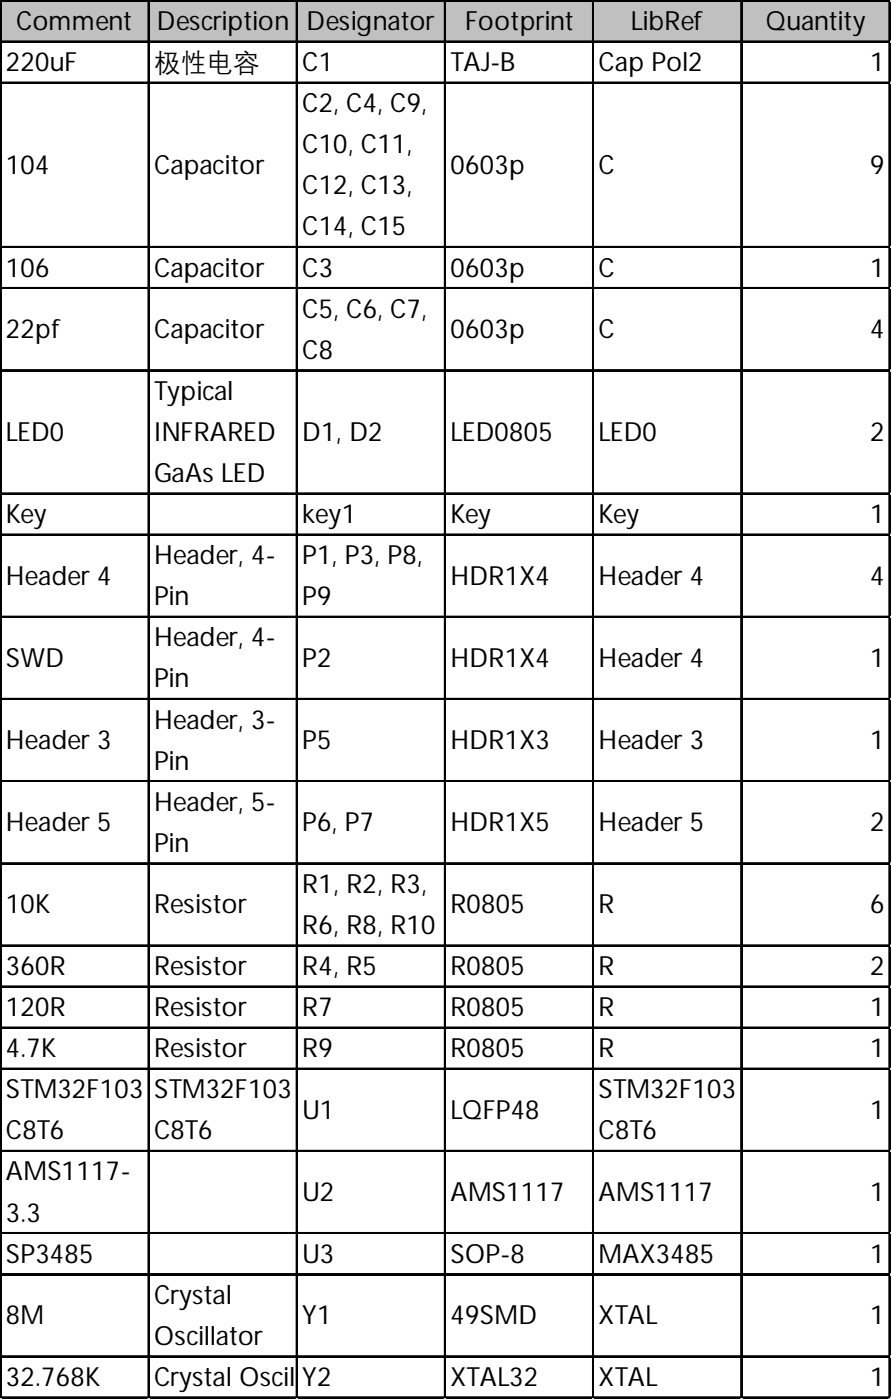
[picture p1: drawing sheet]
<svg xmlns="http://www.w3.org/2000/svg" width="93mm" height="146mm" viewBox="0 0 93 146" stroke-linecap="round" stroke-linejoin="round" font-family="sans-serif">
<defs><g id="words">
<g font-size="2.7">
<text x="1.7" y="3.1">Comment</text>
<text x="16.3" y="3.1">Description</text>
<text x="31.9" y="3.1">Designator</text>
<text x="48.4" y="3.1">Footprint</text>
<text x="65.6" y="3.1">LibRef</text>
<text x="79.7" y="3.1">Quantity</text>
<text x=".6" y="7.4">220uF</text>
<text x="16" y="7.4">极性电容</text>
<text x="31.4" y="7.4">C1</text>
<text x="31.4" y="11.7">C2, C4, C9,</text>
<text x="46.8" y="7.4">TAJ-B</text>
<text x="62.3" y="7.4">Cap Pol2</text>
<text x="90.5" y="7.4">1</text>
<text x="31.4" y="16">C10, C11,</text>
<text x=".6" y="18.1">104</text>
<text x="16" y="18.1">Capacitor</text>
<text x="31.4" y="20.2">C12, C13,</text>
<text x="46.8" y="18.1">0603p</text>
<text x="62.3" y="18.1">C</text>
<text x="90.5" y="18.1">9</text>
<text x=".6" y="28.8">106</text>
<text x="16" y="28.8">Capacitor</text>
<text x="31.4" y="24.5">C14, C15</text>
<text x="31.4" y="28.8">C3</text>
<text x="46.8" y="28.8">0603p</text>
<text x="62.3" y="28.8">C</text>
<text x="90.5" y="28.8">1</text>
<text x=".6" y="35.2">22pf</text>
<text x="16" y="35.2">Capacitor</text>
<text x="31.4" y="33.1">C5, C6, C7,</text>
<text x="46.8" y="35.2">0603p</text>
<text x="62.3" y="35.2">C</text>
<text x="90.5" y="35.2">4</text>
<text x="16" y="41.6">Typical</text>
<text x="31.4" y="37.3">C8</text>
<text x=".6" y="45.9">LED0</text>
<text x="16" y="45.9">INFRARED</text>
<text x="31.4" y="45.9">D1, D2</text>
<text x="46.8" y="45.9">LED0805</text>
<text x="62.3" y="45.9">LED0</text>
<text x="90.5" y="45.9">2</text>
<text x="16" y="50.2">GaAs LED</text>
<text x=".6" y="54.4">Key</text>
<text x="16" y="58.7">Header, 4-</text>
<text x="31.4" y="54.4">key1</text>
<text x="31.4" y="58.7">P1, P3, P8,</text>
<text x="46.8" y="54.4">Key</text>
<text x="62.3" y="54.4">Key</text>
<text x="90.5" y="54.4">1</text>
<text x=".6" y="60.9">Header 4</text>
<text x="16" y="63">Pin</text>
<text x="31.4" y="63">P9</text>
<text x="46.8" y="60.9">HDR1X4</text>
<text x="62.3" y="60.9">Header 4</text>
<text x="90.5" y="60.9">4</text>
<text x=".6" y="69.4">SWD</text>
<text x="16" y="67.3">Header, 4-</text>
<text x="16" y="71.5">Pin</text>
<text x="31.4" y="69.4">P2</text>
<text x="46.8" y="69.4">HDR1X4</text>
<text x="62.3" y="69.4">Header 4</text>
<text x="90.5" y="69.4">1</text>
<text x=".6" y="78">Header 3</text>
<text x="16" y="75.8">Header, 3-</text>
<text x="31.4" y="78">P5</text>
<text x="46.8" y="78">HDR1X3</text>
<text x="62.3" y="78">Header 3</text>
<text x="90.5" y="78">1</text>
<text x="16" y="80.1">Pin</text>
<text x=".6" y="86.5">Header 5</text>
<text x="16" y="84.4">Header, 5-</text>
<text x="16" y="88.6">Pin</text>
<text x="31.4" y="86.5">P6, P7</text>
<text x="46.8" y="86.5">HDR1X5</text>
<text x="62.3" y="86.5">Header 5</text>
<text x="90.5" y="86.5">2</text>
<text x=".6" y="95.1">10K</text>
<text x="16" y="95.1">Resistor</text>
<text x="31.4" y="92.9">R1, R2, R3,</text>
<text x="46.8" y="95.1">R0805</text>
<text x="62.3" y="95.1">R</text>
<text x="90.5" y="95.1">6</text>
<text x=".6" y="101.5">360R</text>
<text x="16" y="101.5">Resistor</text>
<text x="31.4" y="97.2">R6, R8, R10</text>
<text x="31.4" y="101.5">R4, R5</text>
<text x="46.8" y="101.5">R0805</text>
<text x="62.3" y="101.5">R</text>
<text x="90.5" y="101.5">2</text>
<text x=".6" y="105.7">120R</text>
<text x="16" y="105.7">Resistor</text>
<text x="31.4" y="105.7">R7</text>
<text x="46.8" y="105.7">R0805</text>
<text x="62.3" y="105.7">R</text>
<text x="90.5" y="105.7">1</text>
<text x=".6" y="110">4.7K</text>
<text x="16" y="110">Resistor</text>
<text x="31.4" y="110">R9</text>
<text x="46.8" y="110">R0805</text>
<text x="62.3" y="110">R</text>
<text x="90.5" y="110">1</text>
<text x=".6" y="114.3">STM32F103</text>
<text x=".6" y="118.6">C8T6</text>
<text x="16" y="114.3">STM32F103</text>
<text x="16" y="118.6">C8T6</text>
<text x="31.4" y="116.4">U1</text>
<text x="46.8" y="116.4">LQFP48</text>
<text x="62.3" y="114.3">STM32F103</text>
<text x="62.3" y="118.6">C8T6</text>
<text x="90.5" y="116.4">1</text>
<text x=".6" y="122.9">AMS1117-</text>
<text x="31.4" y="125">U2</text>
<text x="46.8" y="125">AMS1117</text>
<text x="62.3" y="125">AMS1117</text>
<text x="90.5" y="125">1</text>
<text x=".6" y="127.1">3.3</text>
<text x=".6" y="131.4">SP3485</text>
<text x="31.4" y="131.4">U3</text>
<text x="46.8" y="131.4">SOP-8</text>
<text x="62.3" y="131.4">MAX3485</text>
<text x="90.5" y="131.4">1</text>
<text x=".6" y="137.8">8M</text>
<text x="16" y="135.7">Crystal</text>
<text x="31.4" y="137.8">Y1</text>
<text x="46.8" y="137.8">49SMD</text>
<text x="62.3" y="137.8">XTAL</text>
<text x="90.5" y="137.8">1</text>
<text x="16" y="140">Oscillator</text>
<text x=".6" y="144.2">32.768K</text>
<text x="16" y="144.2">Crystal Oscill</text>
<text x="31.3" y="144.2">ator</text>
<text x="31.4" y="144.2">Y2</text>
<text x="46.8" y="144.2">XTAL32</text>
<text x="62.3" y="144.2">XTAL</text>
<text x="90.5" y="144.2">1</text>
</g>
</g></defs>
<path d="M.1 .1h92.5v4.3h-92.5z" fill="#c0c0c0"/>
<g fill="none" stroke="#000" stroke-width=".15">
<path d="M0 0v145.5M.1 0v145.5M.2 0h92.4M.2 .1h92.4M.2 4.3h92.4M.2 4.4h92.4M.2 8.6h92.4M15.4 .2v145.3M15.5 .2v145.3M30.8 .2v145.3M30.9 .2v145.3M46.2 .2v145.3"/>
<path d="M46.3 .2v145.3M61.7 .2v145.3M77.1 .2v145.3M92.5 .2v145.3M92.6 .2v145.3M.2 25.7h92.4M.2 29.9h92.4M.2 30h92.4M.2 38.5h92.4M.2 38.6h92.4M.2 51.3h92.4M.2 51.4h92.4"/>
<path d="M.2 55.6h92.4M.2 55.7h92.4M.2 64.1h92.4M.2 64.2h92.4M.2 72.7h92.4M.2 72.8h92.4M.2 81.2h92.4M.2 81.3h92.4M.2 89.8h92.4M.2 89.9h92.4M.2 98.4h92.4M.2 102.6h92.4"/>
<path d="M.2 102.7h92.4M.2 106.9h92.4M.2 107h92.4M.2 111.2h92.4M.2 111.3h92.4M.2 119.7h92.4M.2 119.8h92.4M.2 128.3h92.4M.2 128.4h92.4M.2 132.6h92.4M.2 141.1h92.4M.2 141.2h92.4"/>
<path d="M.2 145.4h92.4M.2 145.5h92.4"/>
</g>
<path d="M0 145.5v.1" fill="none" stroke="#d4d4d4" stroke-width=".15"/>
<path d="M0 145.5l.2 .1z" fill="#d4d4d4"/>
<path d="M15.4 145.5v.1" fill="none" stroke="#d4d4d4" stroke-width=".15"/>
<path d="M15.4 145.5l.2 .1z" fill="#d4d4d4"/>
<path d="M30.8 145.5v.1" fill="none" stroke="#d4d4d4" stroke-width=".15"/>
<path d="M30.8 145.5l.2 .1z" fill="#d4d4d4"/>
<path d="M46.2 145.5v.1" fill="none" stroke="#d4d4d4" stroke-width=".15"/>
<path d="M46.2 145.5l.2 .1z" fill="#d4d4d4"/>
<path d="M61.7 145.5v.1" fill="none" stroke="#d4d4d4" stroke-width=".15"/>
<path d="M61.7 145.5l.1 .1z" fill="#d4d4d4"/>
<path d="M77.1 145.5v.1" fill="none" stroke="#d4d4d4" stroke-width=".15"/>
<path d="M77.1 145.5l.1 .1z" fill="#d4d4d4"/>
<path d="M92.5 145.5v.1" fill="none" stroke="#d4d4d4" stroke-width=".15"/>
<path d="M92.5 145.5l.1 .1z" fill="#d4d4d4"/>
<path d="M92.6 0h.1" fill="none" stroke="#d4d4d4" stroke-width=".15"/>
<path d="M92.6 0l.1 .2z" fill="#d4d4d4"/>
<path d="M92.6 4.3h.1" fill="none" stroke="#d4d4d4" stroke-width=".15"/>
<path d="M92.6 4.3l.1 .1z" fill="#d4d4d4"/>
<path d="M92.6 8.6h.1" fill="none" stroke="#d4d4d4" stroke-width=".15"/>
<path d="M92.6 8.6l.1 .1z" fill="#d4d4d4"/>
<path d="M92.6 25.7h.1" fill="none" stroke="#d4d4d4" stroke-width=".15"/>
<path d="M92.6 25.7l.1 .1z" fill="#d4d4d4"/>
<path d="M92.6 29.9h.1" fill="none" stroke="#d4d4d4" stroke-width=".15"/>
<path d="M92.6 29.9l.1 .2z" fill="#d4d4d4"/>
<path d="M92.6 38.5h.1" fill="none" stroke="#d4d4d4" stroke-width=".15"/>
<path d="M92.6 38.5l.1 .1z" fill="#d4d4d4"/>
<path d="M92.6 51.3h.1" fill="none" stroke="#d4d4d4" stroke-width=".15"/>
<path d="M92.6 51.3l.1 .2z" fill="#d4d4d4"/>
<path d="M92.6 55.6h.1" fill="none" stroke="#d4d4d4" stroke-width=".15"/>
<path d="M92.6 55.6l.1 .1z" fill="#d4d4d4"/>
<path d="M92.6 64.1h.1" fill="none" stroke="#d4d4d4" stroke-width=".15"/>
<path d="M92.6 64.1l.1 .2z" fill="#d4d4d4"/>
<path d="M92.6 72.7h.1" fill="none" stroke="#d4d4d4" stroke-width=".15"/>
<path d="M92.6 72.7l.1 .2z" fill="#d4d4d4"/>
<path d="M92.6 81.2h.1" fill="none" stroke="#d4d4d4" stroke-width=".15"/>
<path d="M92.6 81.2l.1 .2z" fill="#d4d4d4"/>
<path d="M92.6 89.8h.1" fill="none" stroke="#d4d4d4" stroke-width=".15"/>
<path d="M92.6 89.8l.1 .2z" fill="#d4d4d4"/>
<path d="M92.6 98.4h.1" fill="none" stroke="#d4d4d4" stroke-width=".15"/>
<path d="M92.6 98.4l.1 .1z" fill="#d4d4d4"/>
<path d="M92.6 102.6h.1" fill="none" stroke="#d4d4d4" stroke-width=".15"/>
<path d="M92.6 102.6l.1 .2z" fill="#d4d4d4"/>
<path d="M92.6 106.9h.1" fill="none" stroke="#d4d4d4" stroke-width=".15"/>
<path d="M92.6 106.9l.1 .2z" fill="#d4d4d4"/>
<path d="M92.6 111.2h.1" fill="none" stroke="#d4d4d4" stroke-width=".15"/>
<path d="M92.6 111.2l.1 .1z" fill="#d4d4d4"/>
<path d="M92.6 119.7h.1" fill="none" stroke="#d4d4d4" stroke-width=".15"/>
<path d="M92.6 119.7l.1 .2z" fill="#d4d4d4"/>
<path d="M92.6 128.3h.1" fill="none" stroke="#d4d4d4" stroke-width=".15"/>
<path d="M92.6 128.3l.1 .1z" fill="#d4d4d4"/>
<path d="M92.6 132.6h.1" fill="none" stroke="#d4d4d4" stroke-width=".15"/>
<path d="M92.6 132.6l.1 .1z" fill="#d4d4d4"/>
<path d="M92.6 141.1h.1" fill="none" stroke="#d4d4d4" stroke-width=".15"/>
<path d="M92.6 141.1l.1 .2z" fill="#d4d4d4"/>
<path d="M92.6 145.4h.1" fill="none" stroke="#d4d4d4" stroke-width=".15"/>
<path d="M92.6 145.4l.1 .1z" fill="#d4d4d4"/>
<use href="#words"/>
</svg>
